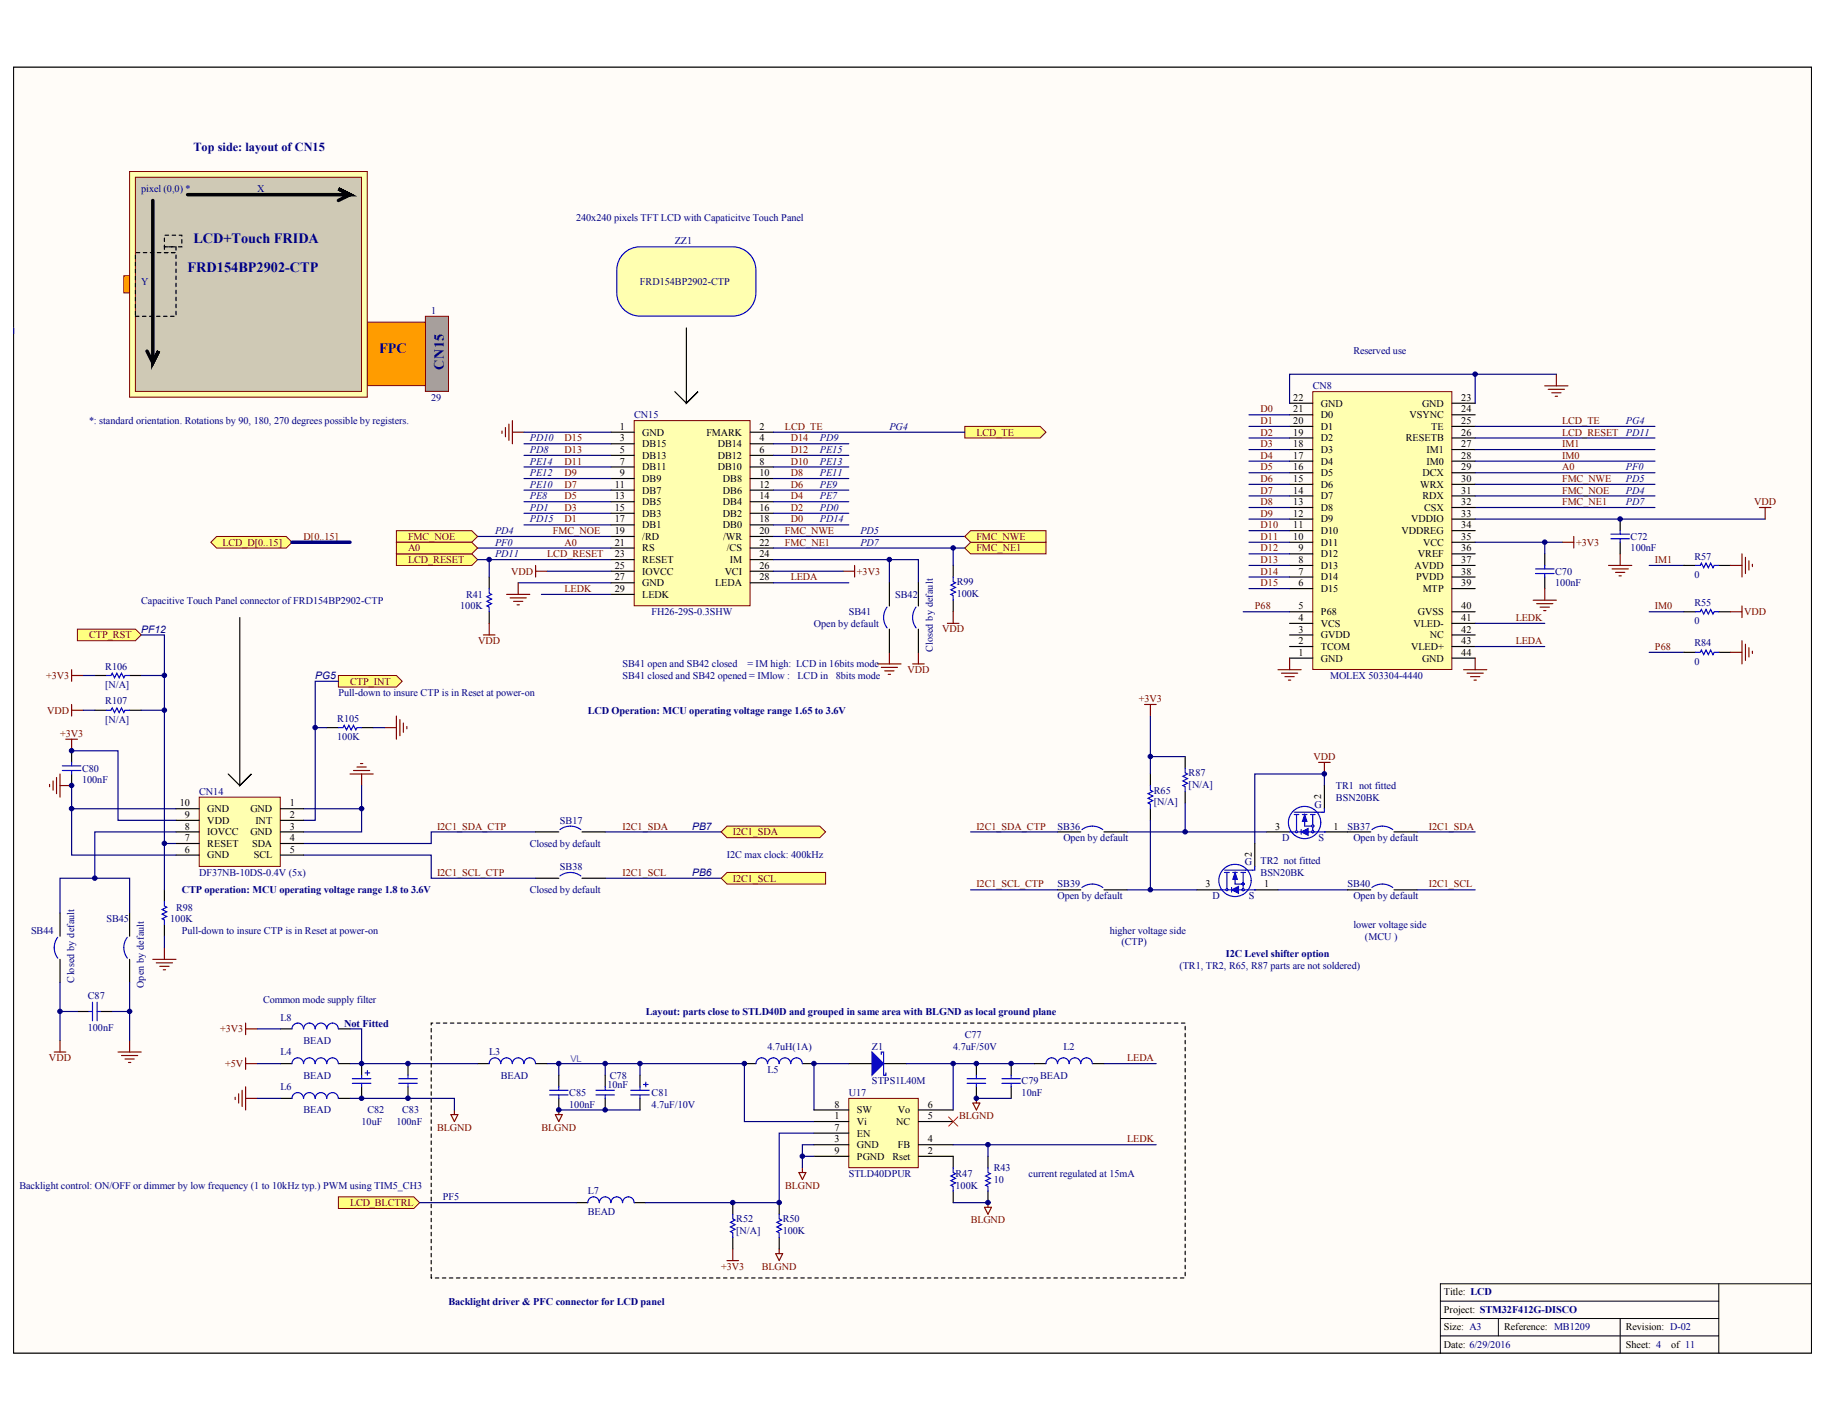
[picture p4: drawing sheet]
<svg xmlns="http://www.w3.org/2000/svg" width="258mm" height="201mm" viewBox="0 0 258 201" stroke-linecap="round" stroke-linejoin="round" font-family="sans-serif">
<defs><g id="words">
<g font-size="2" fill="#000080">
<text x="27.3" y="34.3">LCD+Touch FRIDA</text>
<text x="26.5" y="38.4">FRD154BP2902-CTP</text>
<text x="53.5" y="49.9">FPC</text>
<text x="62.6" y="52.1" transform="rotate(-90 62.6 52.1)">CN15</text>
</g>
<text font-size="1.7" fill="#000080" x="27.3" y="21.3">Top side: layout of CN15</text>
<g font-size="1.5" fill="#000080">
<text x="19.9" y="89.3">PF12</text>
<text x="44.5" y="95.8">PG5</text>
<text x="82.9" y="100.7">LCD Operation: MCU operating voltage range 1.65 to 3.6V</text>
<text x="97.6" y="117.1">PB7</text>
<text x="97.6" y="123.6">PB6</text>
<text x="25.6" y="126.1">CTP operation: MCU operating voltage range 1.8 to 3.6V</text>
<text x="172.9" y="135.1">I2C Level shifter option</text>
<text x="91.1" y="143.2">Layout: parts close to STLD40D and grouped in same area with BLGND as local ground plane</text>
<text x="48.6" y="144.9">Not Fitted</text>
<text x="63.3" y="184.1">Backlight driver &amp; PFC connector for LCD panel</text>
</g>
<g font-size="1.4" fill="#000080">
<text x="19.9" y="27.1">pixel (0,0) *</text>
<text x="36.3" y="27.1">X</text>
<text x="81.3" y="31.2">240x240 pixels TFT LCD with Capaticitve Touch Panel</text>
<text x="95.2" y="34.5">ZZ1</text>
<text x="19.9" y="40.2">Y</text>
<text x="90.3" y="40.2">FRD154BP2902-CTP</text>
<text x="60.8" y="44.3">1</text>
<text x="190.9" y="50">Reserved use</text>
<text x="12.6" y="59.8">*: standard orientation. Rotations by 90, 180, 270 degrees possible by registers.</text>
<text x="60.8" y="56.6">29</text>
<text x="89.5" y="59">CN15</text>
<text x="185.2" y="54.9">CN8</text>
<text x="229.4" y="59.8">PG4</text>
<text x="74.7" y="65.6">PE14</text>
<text x="74.7" y="63.9">PD8</text>
<text x="74.7" y="62.3">PD10</text>
<text x="115.7" y="65.6">PE13</text>
<text x="115.7" y="63.9">PE15</text>
<text x="115.7" y="62.3">PD9</text>
<text x="125.5" y="60.7">PG4</text>
<text x="229.4" y="61.5">PD11</text>
<text x="74.7" y="70.5">PE8</text>
<text x="74.7" y="68.8">PE10</text>
<text x="74.7" y="67.2">PE12</text>
<text x="115.7" y="70.5">PE7</text>
<text x="115.7" y="68.8">PE9</text>
<text x="115.7" y="67.2">PE11</text>
<text x="229.4" y="68">PD5</text>
<text x="229.4" y="69.6">PD4</text>
<text x="229.4" y="71.3">PD7</text>
<text x="229.4" y="66.4">PF0</text>
<text x="69.8" y="75.4">PD4</text>
<text x="69.8" y="77">PF0</text>
<text x="74.7" y="73.7">PD15</text>
<text x="74.7" y="72.1">PD1</text>
<text x="115.7" y="73.7">PD14</text>
<text x="115.7" y="72.1">PD0</text>
<text x="121.4" y="77">PD7</text>
<text x="121.4" y="75.4">PD5</text>
<text x="230" y="76.2">C72</text>
<text x="230" y="77.8">100nF</text>
<text x="69.8" y="78.6">PD11</text>
<text x="135" y="82.6">R99</text>
<text x="219.4" y="81.1">C70</text>
<text x="219.4" y="82.7">100nF</text>
<text x="239" y="79">R57</text>
<text x="239" y="81.6">0</text>
<text x="19.9" y="85.2">Capacitive Touch Panel connector ofFRD154BP2902-CTP</text>
<text x="64.9" y="86">100K</text>
<text x="65.7" y="84.4">R41</text>
<text x="91.9" y="86.8">FH26-29S-0.3SHW</text>
<text x="114.8" y="88.4">Open by default</text>
<text x="119.7" y="86.8">SB41</text>
<text x="126.3" y="84.4">SB42</text>
<text x="135" y="84.2">100K</text>
<text x="239" y="85.5">R55</text>
<text x="239" y="88.1">0</text>
<text x="14.8" y="94.5">R106</text>
<text x="87.8" y="94.2">SB41 open and SB42 closed</text>
<text x="87.8" y="95.8">SB41 closed and SB42 opened = IMlow :</text>
<text x="105.4" y="94.2">= IM high: LCD in 16bits mode</text>
<text x="112.5" y="95.8">LCD in</text>
<text x="117.9" y="95.8">8bits mode</text>
<text x="131.6" y="92.1" transform="rotate(-90 131.6 92.1)">Closed by default</text>
<text x="187.7" y="95.8">MOLEX 503304-4440</text>
<text x="239" y="91.2">R84</text>
<text x="239" y="93.8">0</text>
<text x="14.8" y="97.1">[N/A]</text>
<text x="14.8" y="99.4">R107</text>
<text x="47.6" y="101.9">R105</text>
<text x="47.7" y="98.3">Pull-down to insure CTP is in Reset at power-on</text>
<text x="14.8" y="102">[N/A]</text>
<text x="47.6" y="104.5">100K</text>
<text x="11.6" y="108.9">C80</text>
<text x="11.6" y="110.5">100nF</text>
<text x="28.1" y="112.2">CN14</text>
<text x="162.8" y="112">R65</text>
<text x="162.8" y="113.6">[N/A]</text>
<text x="167.7" y="109.5">R87</text>
<text x="167.7" y="111.2">[N/A]</text>
<text x="185.4" y="113.9">G</text>
<text x="188.5" y="111.3">TR1 not fitted</text>
<text x="188.5" y="113">BSN20BK</text>
<text x="74.7" y="119.5">Closed by default</text>
<text x="79" y="116.2">SB17</text>
<text x="149.2" y="117.1">SB36</text>
<text x="150" y="118.7">Open by default</text>
<text x="180.9" y="118.7">D</text>
<text x="186" y="118.7">S</text>
<text x="190.1" y="117.1">SB37</text>
<text x="190.9" y="118.7">Open by default</text>
<text x="28.1" y="123.6">DF37NB-10DS-0.4V (5x)</text>
<text x="79" y="122.8">SB38</text>
<text x="102.6" y="121.1">I2C max clock: 400kHz</text>
<text x="149.2" y="125.2">SB39</text>
<text x="175.6" y="122.1">G</text>
<text x="177.8" y="122">TR2 not fitted</text>
<text x="177.8" y="123.6">BSN20BK</text>
<text x="190.1" y="125.2">SB40</text>
<text x="4.4" y="131.8">SB44</text>
<text x="15" y="130.1">SB45</text>
<text x="24" y="130.1">100K</text>
<text x="24.8" y="128.5">R98</text>
<text x="25.6" y="131.8">Pull-down to insure CTP is in Reset at power-on</text>
<text x="74.7" y="126">Closed by default</text>
<text x="149.2" y="126.9">Open by default</text>
<text x="156.6" y="131.8">higher voltage side</text>
<text x="171" y="126.9">D</text>
<text x="176.2" y="126.9">S</text>
<text x="190.9" y="131">lower voltage side</text>
<text x="190.9" y="126.9">Open by default</text>
<text x="158.2" y="133.4">(CTP)</text>
<text x="166.4" y="136.7">(TR1, TR2, R65, R87 parts are not soldered)</text>
<text x="192.6" y="132.6">(MCU )</text>
<text x="10.5" y="138.6" transform="rotate(-90 10.5 138.6)">Closed by default</text>
<text x="12.4" y="140.9">C87</text>
<text x="20.3" y="139.5" transform="rotate(-90 20.3 139.5)">Open by default</text>
<text x="37.1" y="141.6">Common mode supply filter</text>
<text x="12.4" y="145.5">100nF</text>
<text x="39.6" y="148.9">L4</text>
<text x="39.6" y="144">L8</text>
<text x="42.8" y="147.3">BEAD</text>
<text x="69" y="148.9">L3</text>
<text x="108.3" y="148.1">4.7uH(1A)</text>
<text x="123" y="148.1">Z1</text>
<text x="134.5" y="148.1">4.7uF/50V</text>
<text x="136.1" y="146.5">C77</text>
<text x="150" y="148.1">L2</text>
<text x="39.6" y="153.8">L6</text>
<text x="42.8" y="152.2">BEAD</text>
<text x="70.6" y="152.2">BEAD</text>
<text x="80.3" y="154.7">C85</text>
<text x="85.7" y="153.5">10nF</text>
<text x="86" y="152.2">C78</text>
<text x="91.9" y="154.7">C81</text>
<text x="108.3" y="151.4">L5</text>
<text x="119.7" y="154.7">U17</text>
<text x="123" y="153">STPS1L40M</text>
<text x="144.1" y="153">C79</text>
<text x="144.1" y="154.7">10nF</text>
<text x="146.7" y="152.2">BEAD</text>
<text x="42.8" y="157.1">BEAD</text>
<text x="51" y="158.7">10uF</text>
<text x="51.8" y="157.1">C82</text>
<text x="55.9" y="158.7">100nF</text>
<text x="56.7" y="157.1">C83</text>
<text x="80.3" y="156.3">100nF</text>
<text x="91.9" y="156.3">4.7uF/10V</text>
<text x="2.7" y="167.7">Backlight control: ON/OFF or dimmer by low frequency (1 to 10kHz typ.) PWM using TIM5_CH3</text>
<text x="119.7" y="166.1">STLD40DPUR</text>
<text x="134.8" y="166.1">R47</text>
<text x="134.8" y="167.7">100K</text>
<text x="140.2" y="165.3">R43</text>
<text x="140.2" y="166.9">10</text>
<text x="145.1" y="166.1">current regulated at 15mA</text>
<text x="62.5" y="169.4">PF5</text>
<text x="82.9" y="168.6">L7</text>
<text x="82.9" y="171.5">BEAD</text>
<text x="103.9" y="172.5">R52</text>
<text x="110.4" y="172.5">R50</text>
<text x="103.9" y="174.1">[N/A]</text>
<text x="110.4" y="174.1">100K</text>
</g>
<g font-size="1.4" fill="#800000">
<text x="177.8" y="58.2">D0</text>
<text x="177.8" y="59.8">D1</text>
<text x="220.4" y="59.8">LCD_TE</text>
<text x="79.6" y="65.6">D11</text>
<text x="79.6" y="63.9">D13</text>
<text x="79.6" y="62.3">D15</text>
<text x="110.7" y="60.7">LCD_TE</text>
<text x="111.6" y="65.6">D10</text>
<text x="111.6" y="63.9">D12</text>
<text x="111.6" y="62.3">D14</text>
<text x="137.7" y="61.5">LCD_TE</text>
<text x="177.8" y="61.5">D2</text>
<text x="177.8" y="63.1">D3</text>
<text x="177.8" y="64.7">D4</text>
<text x="220.4" y="61.5">LCD_RESET</text>
<text x="220.4" y="63.1">IM1</text>
<text x="220.4" y="64.7">IM0</text>
<text x="79.6" y="68.8">D7</text>
<text x="79.6" y="70.5">D5</text>
<text x="79.6" y="67.2">D9</text>
<text x="111.6" y="67.2">D8</text>
<text x="111.6" y="68.8">D6</text>
<text x="111.6" y="70.5">D4</text>
<text x="177.8" y="66.4">D5</text>
<text x="177.8" y="68">D6</text>
<text x="177.8" y="69.6">D7</text>
<text x="177.8" y="71.3">D8</text>
<text x="220.4" y="66.4">A0</text>
<text x="220.4" y="68">FMC_NWE</text>
<text x="220.4" y="69.6">FMC_NOE</text>
<text x="220.4" y="71.3">FMC_NE1</text>
<text x="247.5" y="71.3">VDD</text>
<text x="31.4" y="77">LCD_D[0..15]</text>
<text x="42.8" y="76.2">D[0..15]</text>
<text x="57.6" y="76.2">FMC_NOE</text>
<text x="57.6" y="77.8">A0</text>
<text x="78" y="75.4">FMC_NOE</text>
<text x="79.6" y="72.1">D3</text>
<text x="79.6" y="73.7">D1</text>
<text x="79.6" y="77">A0</text>
<text x="110.7" y="77">FMC_NE1</text>
<text x="110.7" y="75.4">FMC_NWE</text>
<text x="111.6" y="72.1">D2</text>
<text x="111.6" y="73.7">D0</text>
<text x="137.7" y="77.8">FMC_NE1</text>
<text x="137.7" y="76.2">FMC_NWE</text>
<text x="177.8" y="72.9">D9</text>
<text x="177.8" y="74.5">D10</text>
<text x="177.8" y="76.2">D11</text>
<text x="177.8" y="77.8">D12</text>
<text x="222.3" y="77">+3V3</text>
<text x="57.6" y="79.5">LCD_RESET</text>
<text x="72.1" y="81.1">VDD</text>
<text x="77.2" y="78.6">LCD_RESET</text>
<text x="79.6" y="83.5">LEDK</text>
<text x="111.6" y="81.9">LEDA</text>
<text x="120.9" y="81.1">+3V3</text>
<text x="177.8" y="79.5">D13</text>
<text x="177.8" y="81.1">D14</text>
<text x="177.8" y="82.7">D15</text>
<text x="233.5" y="79.5">IM1</text>
<text x="132.9" y="89.2">VDD</text>
<text x="177" y="86">P68</text>
<text x="213.8" y="87.6">LEDK</text>
<text x="233.5" y="86">IM0</text>
<text x="246.1" y="86.8">VDD</text>
<text x="6.5" y="95.8">+3V3</text>
<text x="12.6" y="90.1">CTP_RST</text>
<text x="67.5" y="90.9">VDD</text>
<text x="128" y="95">VDD</text>
<text x="213.8" y="90.9">LEDA</text>
<text x="233.5" y="91.7">P68</text>
<text x="6.7" y="100.7">VDD</text>
<text x="49.4" y="96.6">CTP_INT</text>
<text x="160.7" y="99.1">+3V3</text>
<text x="8.5" y="104">+3V3</text>
<text x="185.3" y="107.2">VDD</text>
<text x="61.6" y="117.1">I2C1_SDA_CTP</text>
<text x="87.8" y="117.1">I2C1_SDA</text>
<text x="103.4" y="117.9">I2C1_SDA</text>
<text x="137.7" y="117.1">I2C1_SDA_CTP</text>
<text x="201.6" y="117.1">I2C1_SDA</text>
<text x="61.6" y="123.6">I2C1_SCL_CTP</text>
<text x="87.8" y="123.6">I2C1_SCL</text>
<text x="103.4" y="124.4">I2C1_SCL</text>
<text x="137.7" y="125.2">I2C1_SCL_CTP</text>
<text x="201.6" y="125.2">I2C1_SCL</text>
<text x="6.9" y="149.7">VDD</text>
<text x="31" y="145.7">+3V3</text>
<text x="159" y="149.8">LEDA</text>
<text x="31.8" y="150.6">+5V</text>
<text x="61.7" y="159.5">BLGND</text>
<text x="76.4" y="159.5">BLGND</text>
<text x="135.3" y="157.9">BLGND</text>
<text x="159" y="161.2">LEDK</text>
<text x="110.8" y="167.7">BLGND</text>
<text x="49.4" y="170.2">LCD_BLCTRL</text>
<text x="136.9" y="172.6">BLGND</text>
<text x="101.7" y="179.2">+3V3</text>
<text x="107.5" y="179.2">BLGND</text>
</g>
<g font-size="1.4">
<text x="182.4" y="58.2">21</text>
<text x="182.4" y="56.6">22</text>
<text x="182.4" y="59.8">20</text>
<text x="186.3" y="59">D0</text>
<text x="186.3" y="57.4">GND</text>
<text x="198.8" y="59">VSYNC</text>
<text x="200.6" y="57.4">GND</text>
<text x="206.1" y="56.6">23</text>
<text x="206.1" y="58.2">24</text>
<text x="206.1" y="59.8">25</text>
<text x="87.4" y="60.7">1</text>
<text x="87.4" y="62.3">3</text>
<text x="87.4" y="63.9">5</text>
<text x="87.4" y="65.6">7</text>
<text x="90.6" y="61.5">GND</text>
<text x="90.6" y="63.1">DB15</text>
<text x="90.6" y="64.7">DB13</text>
<text x="99.6" y="61.5">FMARK</text>
<text x="101.3" y="63.1">DB14</text>
<text x="101.3" y="64.7">DB12</text>
<text x="107.1" y="60.7">2</text>
<text x="107.1" y="62.3">4</text>
<text x="107.1" y="63.9">6</text>
<text x="107.1" y="65.6">8</text>
<text x="182.4" y="61.5">19</text>
<text x="182.4" y="63.1">18</text>
<text x="182.4" y="64.7">17</text>
<text x="186.3" y="60.7">D1</text>
<text x="186.3" y="62.3">D2</text>
<text x="186.3" y="63.9">D3</text>
<text x="186.3" y="65.6">D4</text>
<text x="198.3" y="62.3">RESETB</text>
<text x="201.2" y="63.9">IM1</text>
<text x="201.2" y="65.6">IM0</text>
<text x="201.9" y="60.7">TE</text>
<text x="206.1" y="63.1">27</text>
<text x="206.1" y="64.7">28</text>
<text x="206.1" y="61.5">26</text>
<text x="86.7" y="68.8">11</text>
<text x="86.7" y="70.5">13</text>
<text x="87.4" y="67.2">9</text>
<text x="90.6" y="66.4">DB11</text>
<text x="90.6" y="68">DB9</text>
<text x="90.6" y="69.6">DB7</text>
<text x="90.6" y="71.3">DB5</text>
<text x="101.3" y="66.4">DB10</text>
<text x="102" y="68">DB8</text>
<text x="102" y="69.6">DB6</text>
<text x="102" y="71.3">DB4</text>
<text x="107.1" y="67.2">10</text>
<text x="107.1" y="68.8">12</text>
<text x="107.1" y="70.5">14</text>
<text x="182.4" y="68">15</text>
<text x="182.4" y="69.6">14</text>
<text x="182.4" y="71.3">13</text>
<text x="182.4" y="66.4">16</text>
<text x="186.3" y="68.8">D6</text>
<text x="186.3" y="70.5">D7</text>
<text x="186.3" y="67.2">D5</text>
<text x="200.4" y="68.8">WRX</text>
<text x="200.7" y="67.2">DCX</text>
<text x="200.7" y="70.5">RDX</text>
<text x="206.1" y="66.4">29</text>
<text x="206.1" y="68">30</text>
<text x="206.1" y="69.6">31</text>
<text x="206.1" y="71.3">32</text>
<text x="86.7" y="72.1">15</text>
<text x="86.7" y="73.7">17</text>
<text x="86.7" y="75.4">19</text>
<text x="86.7" y="77">21</text>
<text x="90.6" y="72.9">DB3</text>
<text x="90.6" y="74.5">DB1</text>
<text x="90.6" y="76.2">/RD</text>
<text x="90.6" y="77.8">RS</text>
<text x="102" y="72.9">DB2</text>
<text x="102" y="74.5">DB0</text>
<text x="102" y="76.2">/WR</text>
<text x="102.5" y="77.8">/CS</text>
<text x="107.1" y="72.1">16</text>
<text x="107.1" y="73.7">18</text>
<text x="107.1" y="75.4">20</text>
<text x="107.1" y="77">22</text>
<text x="182.4" y="72.9">12</text>
<text x="182.4" y="74.5">11</text>
<text x="182.4" y="76.2">10</text>
<text x="183.2" y="77.8">9</text>
<text x="186.3" y="72.1">D8</text>
<text x="186.3" y="73.7">D9</text>
<text x="186.3" y="75.4">D10</text>
<text x="186.3" y="77">D11</text>
<text x="197.7" y="75.4">VDDREG</text>
<text x="199.1" y="73.7">VDDIO</text>
<text x="200.8" y="77">VCC</text>
<text x="200.9" y="72.1">CSX</text>
<text x="206.1" y="74.5">34</text>
<text x="206.1" y="72.9">33</text>
<text x="206.1" y="76.2">35</text>
<text x="206.1" y="77.8">36</text>
<text x="86.7" y="78.6">23</text>
<text x="86.7" y="80.3">25</text>
<text x="86.7" y="81.9">27</text>
<text x="86.7" y="83.5">29</text>
<text x="90.6" y="79.5">RESET</text>
<text x="90.6" y="81.1">IOVCC</text>
<text x="90.6" y="82.7">GND</text>
<text x="100.9" y="82.7">LEDA</text>
<text x="102.2" y="81.1">VCI</text>
<text x="103" y="79.5">IM</text>
<text x="107.1" y="78.6">24</text>
<text x="107.1" y="80.3">26</text>
<text x="107.1" y="81.9">28</text>
<text x="183.2" y="81.1">7</text>
<text x="183.2" y="79.5">8</text>
<text x="183.2" y="82.7">6</text>
<text x="186.3" y="81.9">D14</text>
<text x="186.3" y="80.3">D13</text>
<text x="186.3" y="83.5">D15</text>
<text x="186.3" y="78.6">D12</text>
<text x="199.6" y="80.3">AVDD</text>
<text x="199.8" y="81.9">PVDD</text>
<text x="200" y="78.6">VREF</text>
<text x="200.7" y="83.5">MTP</text>
<text x="206.1" y="79.5">37</text>
<text x="206.1" y="81.1">38</text>
<text x="206.1" y="82.7">39</text>
<text x="90.6" y="84.4">LEDK</text>
<text x="183.2" y="86">5</text>
<text x="183.2" y="87.6">4</text>
<text x="183.2" y="89.3">3</text>
<text x="186.3" y="86.8">P68</text>
<text x="186.3" y="88.4">VCS</text>
<text x="199.4" y="88.4">VLED-</text>
<text x="200" y="86.8">GVSS</text>
<text x="206.1" y="87.6">41</text>
<text x="206.1" y="86">40</text>
<text x="206.1" y="89.3">42</text>
<text x="183.2" y="90.9">2</text>
<text x="183.2" y="92.5">1</text>
<text x="186.3" y="91.7">TCOM</text>
<text x="186.3" y="93.3">GND</text>
<text x="186.3" y="90.1">GVDD</text>
<text x="199.1" y="91.7">VLED+</text>
<text x="200.6" y="93.3">GND</text>
<text x="201.7" y="90.1">NC</text>
<text x="206.1" y="92.5">44</text>
<text x="206.1" y="90.9">43</text>
<text x="25.4" y="113.8">10</text>
<text x="40.9" y="113.8">1</text>
<text x="186.4" y="112.8" transform="rotate(-90 186.4 112.8)">2</text>
<text x="26.1" y="115.4">9</text>
<text x="26.1" y="117.1">8</text>
<text x="26.1" y="118.7">7</text>
<text x="29.2" y="114.6">GND</text>
<text x="29.2" y="116.2">VDD</text>
<text x="29.2" y="117.9">IOVCC</text>
<text x="29.2" y="119.5">RESET</text>
<text x="35.3" y="114.6">GND</text>
<text x="35.3" y="117.9">GND</text>
<text x="35.6" y="119.5">SDA</text>
<text x="36" y="116.2">INT</text>
<text x="40.9" y="115.4">2</text>
<text x="40.9" y="117.1">3</text>
<text x="40.9" y="118.7">4</text>
<text x="179.9" y="117.1">3</text>
<text x="188.1" y="117.1">1</text>
<text x="26.1" y="120.3">6</text>
<text x="29.2" y="121.1">GND</text>
<text x="35.8" y="121.1">SCL</text>
<text x="40.9" y="120.3">5</text>
<text x="170.1" y="125.2">3</text>
<text x="176.6" y="121" transform="rotate(-90 176.6 121)">2</text>
<text x="178.3" y="125.2">1</text>
<text x="117.7" y="157.9">1</text>
<text x="117.7" y="161.2">3</text>
<text x="117.7" y="159.6">7</text>
<text x="117.7" y="156.3">8</text>
<text x="120.9" y="158.7">Vi</text>
<text x="120.9" y="160.4">EN</text>
<text x="120.9" y="157.1">SW</text>
<text x="126.4" y="158.7">NC</text>
<text x="126.7" y="157.1">Vo</text>
<text x="130.9" y="161.2">4</text>
<text x="130.9" y="157.9">5</text>
<text x="130.9" y="156.3">6</text>
<text x="117.7" y="162.8">9</text>
<text x="120.9" y="162">GND</text>
<text x="120.9" y="163.7">PGND</text>
<text x="125.9" y="163.7">Rset</text>
<text x="126.7" y="162">FB</text>
<text x="130.9" y="162.8">2</text>
<text x="203.7" y="182.8">Title: LCD</text>
<text x="203.7" y="185.2">Project: STM32F412G-DISCO</text>
<text x="203.7" y="187.7">Size: A3</text>
<text x="203.7" y="190.2">Date: 6/29/2016</text>
<text x="212.2" y="187.7">Reference: MB1209</text>
<text x="229.4" y="190.2">Sheet: 4</text>
<text x="229.4" y="187.7">Revision: D-02</text>
<text x="235.8" y="190.2">of 11</text>
</g>
<text font-size="1.3" fill="#8a20db" x="80.5" y="149.8">VL</text>
</g></defs>
<path d="M1.9 9.5h253.6v181.4h-253.6z" fill="#fffcf8" stroke="#000" stroke-width=".14"/>
<path d="M1.9 46.3v.8M208.1 71.6h25.4" fill="none" stroke="#000080" stroke-width=".16"/>
<path d="M203.2 183.6h39.3M203.2 186.1h39.3M203.2 188.5h39.3M211.4 186.1v2.4M228.6 186.1v4.9M242.5 181.2v9.8M255.6 181.2h-52.4v9.8" fill="none" stroke="#000" stroke-width=".14"/>
<path d="M185.2 55.3h19.6v39.2h-19.6z" fill="#ffffb0" stroke="#800000" stroke-width=".14"/>
<g fill="none" stroke="#000" stroke-width=".16">
<path d="M181.9 58.5h3.3M181.9 56.9h3.3M204.8 58.5h3.3M204.8 56.9h3.3M181.9 79.8h3.3M181.9 74.9h3.3M181.9 63.4h3.3M181.9 65.1h3.3M181.9 66.7h3.3M181.9 68.3h3.3M181.9 70h3.3M181.9 71.6h3.3"/>
<path d="M181.9 73.2h3.3M181.9 60.2h3.3M181.9 76.5h3.3M181.9 78.2h3.3M181.9 61.8h3.3M204.8 79.8h3.3M204.8 74.9h3.3M204.8 63.4h3.3M204.8 65.1h3.3M204.8 66.7h3.3M204.8 68.3h3.3M204.8 70h3.3"/>
<path d="M204.8 71.6h3.3M204.8 73.2h3.3M204.8 60.2h3.3M204.8 76.5h3.3M204.8 78.2h3.3M204.8 61.8h3.3M181.9 88h3.3M181.9 86.3h3.3M181.9 81.4h3.3M181.9 92.9h3.3M181.9 91.2h3.3M181.9 83.1h3.3"/>
<path d="M181.9 89.6h3.3M204.8 88h3.3M204.8 86.3h3.3M204.8 81.4h3.3M204.8 92.9h3.3M204.8 91.2h3.3M204.8 83.1h3.3M204.8 89.6h3.3"/>
</g>
<path d="M208.1 52.8h-26.2v4.1M219.6 52.8h-11.5v4.1M208.1 66.7h25.4M208.1 68.3h25.4M208.1 70h25.4M208.1 61.8h25.4M208.1 73.2h40.9M208.1 60.2h25.4" fill="none" stroke="#000080" stroke-width=".16"/>
<g fill="none" stroke="#800000" stroke-width=".16">
<path d="M217.9 54.4h3.3M218.4 54.9h2.3M218.9 55.4h1.3M219.4 55.9h.3M219.6 52.8v1.6M220.4 76.5h1.6M222 75.7v1.6M248.2 71.6h1.6M249 71.6v1.6M180.3 94.5h3.3M180.8 95h2.3M181.3 95.5h1.3"/>
<path d="M181.8 96h.3M181.9 92.9v1.6M206.5 94.5h3.2M207 95h2.3M207.5 95.5h1.3M207.9 96h.4M208.1 92.9v1.6"/>
</g>
<path d="M47.7 168.9h10.7l.8 .8-.8 .8h-10.7z" fill-rule="evenodd" fill="#ffff80" stroke="#800000" stroke-width=".14"/>
<g fill="none" stroke="#000" stroke-width=".16">
<path d="M217.9 78.2v1.6M228.6 73.2v1.7M228.6 76.5v1.7M237.6 79.8h1.6M242.5 79.8h1.6M217.9 81.4v1.7M237.6 86.3h1.6M237.6 92.1h1.6M242.5 86.3h1.6M242.5 92.1h1.6M90.3 151.7v1.7M90.3 155v1.6"/>
<path d="M105 150.1h1.6M113.2 150.1h1.6M119.7 150.1h3.3M124.7 150.1h3.2M137.7 150.1v1.6M137.7 153.4v1.6M134.5 163.2v1.6M134.5 168.1v1.6M139.4 163.2v1.6M139.4 168.1v1.6"/>
</g>
<g fill="none" stroke="#00f" stroke-width=".16">
<path d="M217.9 79.8v.5M227.3 76h2.6M227.3 75.4h2.6M228.6 74.9v.5M228.6 76v.5M239.2 79.8h.7l.1-.3 .3 .6 .4-.6 .3 .6 .3-.6 .4 .6 .1-.3h.7M216.6 80.9h2.6M216.6 80.3h2.6M217.9 80.9v.5M239.2 86.3h.7l.1-.3 .3 .7 .4-.7 .3 .7 .3-.7 .4 .7 .1-.4h.7M239.2 92.1h.7l.1-.4 .3 .7 .4-.7 .3 .7 .3-.7 .4 .7 .1-.3h.7M89 153.9h2.6"/>
<path d="M89 154.5h2.6M90.3 153.4v.5M90.3 154.5v.5M90.8 153h.6M91.1 152.7v.7M109.9 150.1a.82 .82 0 0 0-.8-.8 .82 .82 0 0 0-.8 .8 .81 .81 0 0 0-.8-.8 .81 .81 0 0 0-.8 .8M113.2 150.1a.82 .82 0 0 0-.8-.8 .82 .82 0 0 0-.9 .8 .81 .81 0 0 0-.8-.8 .81 .81 0 0 0-.8 .8M124.3 148.8v-.3h.4v3.2h.3v-.3M136.4 152.9h2.7M136.4 152.2h2.7M137.7 151.7v.5M137.7 152.9v.5"/>
<path d="M134.5 164.8v.7l.3 .1-.7 .3 .7 .4-.7 .3 .7 .3-.7 .4 .4 .1v.7M139.4 164.8v.7l.3 .1-.6 .3 .6 .4-.6 .3 .6 .3-.6 .4 .3 .1v.7"/>
</g>
<g fill="none" stroke="#800000" stroke-width=".16">
<path d="M226.9 79.8h3.3M228.6 78.2v1.6M244.1 79.8h1.6M245.7 78.2v3.2M246.2 78.6v2.3M246.7 79.1v1.3M247.2 79.6v.4M216.3 84.7h3.3M216.8 85.2h2.3M217.3 85.7h1.3M217.8 86.2h.3M217.9 83.1v1.6"/>
<path d="M227.4 80.3h2.3M227.9 80.8h1.3M228.4 81.3h.3M244.1 92.1h1.6M244.1 86.3h1.6M245.7 85.5v1.6M245.7 90.4v3.3M246.2 90.9v2.3M246.7 91.4v1.3M247.2 91.9v.3M78.3 157.3h1l-.5 1zM78.8 156.6v.7"/>
<path d="M137.3 155.6h.9l-.5 1zM137.7 155v.6M112.7 165.5h1l-.5 .9zM113.2 164.8v.7M138.9 170.4h1l-.5 .9zM139.4 169.7v.7"/>
</g>
<g fill="none" stroke="#000080" stroke-width=".16">
<path d="M176.2 58.5h5.7M176.2 76.5h5.7M176.2 71.6h5.7M176.2 73.2h5.7M176.2 74.9h5.7M176.2 78.2h5.7M176.2 79.8h5.7M176.2 60.2h5.7M176.2 61.8h5.7M176.2 63.4h5.7M176.2 65.1h5.7M176.2 66.7h5.7"/>
<path d="M176.2 68.3h5.7M176.2 70h5.7M208.1 76.5h12.3M208.1 63.4h25.4M208.1 65.1h25.4M217.9 76.5v1.7M232.7 79.8h4.9M175.4 86.3h6.5M176.2 81.4h5.7M176.2 83.1h5.7M232.7 86.3h4.9M232.7 92.1h4.9"/>
<path d="M90.3 151.7v-1.6h14.7v8.2h9.8M119.7 150.1h-4.9v6.5M127.9 150.1h6.6v6.5M134.5 169.7h4.9"/>
</g>
<path d="M123 148.5l1.7 1.6-1.7 1.6z" fill="#00f" stroke="#00f" stroke-width=".16"/>
<path d="M119.7 155h9.8v9.8h-9.8z" fill="#ffffb0" stroke="#800000" stroke-width=".14"/>
<g fill="none" stroke="#000" stroke-width=".16">
<path d="M10.1 105.9v1.7M10.1 109.2v1.7M149.2 117.4h3.3M155.7 117.4h3.3M178.7 117.4h3.2M186.8 117.4h3.3M186.8 110.9v3.2M149.2 125.6h3.3M155.7 125.6h3.3M39.6 150.1h1.6M39.6 155h1.6M47.7 150.1h1.7"/>
<path d="M47.7 155h1.7M51 150.1v1.6M51 153.4v1.6M57.6 150.1v1.6M57.6 153.4v1.6M67.4 150.1h1.6M75.6 150.1h1.6M78.8 151.7v1.7M78.8 155v1.6M85.4 151.7v1.7M85.4 155v1.6M114.8 158.3h4.9"/>
<path d="M114.8 156.6h4.9M114.8 159.9h4.9M129.6 158.3h4.9M129.6 156.6h4.9M142.7 150.1v1.6M142.7 153.4v1.6M145.9 150.1h1.7M154.1 150.1h1.6M81.3 169.7h1.6M89.5 169.7h1.6M103.4 169.7v1.6M103.4 174.6v1.6"/>
<path d="M109.9 169.7v1.6M109.9 174.6v1.6M114.8 163.2h4.9M114.8 161.5h4.9M129.6 163.2h4.9M129.6 161.5h4.9"/>
</g>
<g fill="none" stroke="#000080" stroke-width=".16">
<path d="M208.1 91.2h9.8M208.1 88h9.8M51 110.9v3.2M186.8 110.9v-1.7h-9.8v9.8M36.3 155h3.3M36.3 150.1h3.3M49.4 155h14.7v1.6M49.4 150.1h18M77.2 150.1h1.6M78.8 156.6h11.5M85.4 150.1v1.6M90.3 150.1h-11.5v1.6"/>
<path d="M114.8 159.9h-4.9v9.8h-18.8M134.5 150.1h11.4M137.7 155h5M155.7 150.1h7.4M59.2 169.7h22.1M113.2 163.2h1.6M114.8 161.5h-1.6v3.3M134.5 161.5h28.6M139.4 161.5v1.7"/>
</g>
<g fill="none" stroke="#00f" stroke-width=".16">
<path d="M8.8 108.1h2.6M8.8 108.7h2.6M10.1 107.6v.5M10.1 108.7v.5M152.6 117.1a2.45 2.45 0 0 1 3 0M181.9 117.4h1M182.6 114.6h2.9M182.6 114.9h.6M183.6 117.4h1.6M183.6 117.1v.6M183.7 114.9h.7M184.1 114.9v1.7h1.1v-1.7"/>
<path d="M184.9 114.9h.6M186.8 117.4h.1M186.8 114.1v.5h-.3M152.6 125.2a2.45 2.45 0 0 1 3 0M44.5 150.1a.82 .82 0 0 0-.9-.8 .82 .82 0 0 0-.8 .8 .81 .81 0 0 0-.8-.8 .81 .81 0 0 0-.8 .8M44.5 155a.82 .82 0 0 0-.9-.8 .82 .82 0 0 0-.8 .8 .81 .81 0 0 0-.8-.8 .81 .81 0 0 0-.8 .8M47.7 150.1a.82 .82 0 0 0-.8-.8 .82 .82 0 0 0-.8 .8 .81 .81 0 0 0-.8-.8 .81 .81 0 0 0-.8 .8M47.7 155a.82 .82 0 0 0-.8-.8 .82 .82 0 0 0-.8 .8 .81 .81 0 0 0-.8-.8 .81 .81 0 0 0-.8 .8M49.7 152.2h2.6M49.7 152.9h2.6M51 151.7v.5M51 152.9v.5"/>
<path d="M51.5 151.4h.7M51.8 151.1v.6M56.2 152.2h2.7M56.2 152.9h2.7M57.6 151.7v.5M57.6 152.9v.5M72.3 150.1a.82 .82 0 0 0-.8-.8 .82 .82 0 0 0-.9 .8 .81 .81 0 0 0-.8-.8 .81 .81 0 0 0-.8 .8M75.5 150.1a.82 .82 0 0 0-.8-.8 .82 .82 0 0 0-.8 .8 .81 .81 0 0 0-.8-.8 .81 .81 0 0 0-.8 .8M77.5 153.9h2.6M77.5 154.5h2.6M78.8 153.4v.5M78.8 154.5v.5"/>
<path d="M84.1 153.9h2.6M84.1 154.5h2.6M85.4 153.4v.5M85.4 154.5v.5M141.3 152.2h2.7M141.3 152.9h2.7M142.7 151.7v.5M142.7 152.9v.5M150.8 150.1a.82 .82 0 0 0-.8-.8 .82 .82 0 0 0-.8 .8 .81 .81 0 0 0-.8-.8 .81 .81 0 0 0-.8 .8M154.1 150.1a.82 .82 0 0 0-.8-.8 .82 .82 0 0 0-.8 .8 .81 .81 0 0 0-.9-.8 .81 .81 0 0 0-.8 .8M84.5 169.7a.81 .81 0 0 0-.8-.8 .81 .81 0 0 0-.8 .8M89.5 169.7a.82 .82 0 0 0-.9-.8 .82 .82 0 0 0-.8 .8 .82 .82 0 0 0-.8-.8 .82 .82 0 0 0-.8 .8 .81 .81 0 0 0-.8-.8 .81 .81 0 0 0-.8 .8"/>
<path d="M103.4 171.3v.7l.3 .2-.7 .3 .7 .3-.7 .3 .7 .4-.7 .3 .4 .2v.6M109.9 171.3v.7l.4 .2-.7 .3 .7 .3-.7 .3 .7 .4-.7 .3 .3 .2v.6"/>
<circle cx="184" cy="116.1" r="2.28"/>
</g>
<path d="M133.8 157.6l1.3 1.3M135.1 157.6l-1.3 1.3" fill="none" stroke="#f00" stroke-width=".14"/>
<g fill="none" stroke="#800000" stroke-width=".16">
<path d="M71.8 59.8v2.3M72.3 59.4v3.2M70.8 60.8v.4M71.3 60.3v1.3M72.3 61h1.6M75.6 79.8v1.6M120.6 79.8v1.6M75.6 80.6h1.6M118.9 80.6h1.7M7 110.7v.3M7.5 110.2v1.3M8 109.7v2.3"/>
<path d="M8.5 109.2v3.3M8.5 110.9h1.6M9.3 104.3h1.6M10.1 104.3v1.6M49.4 109.2h3.2M49.9 108.7h2.3M50.4 108.2h1.3M50.8 107.7h.4M51 109.2v1.7M186 107.6h1.7M186.8 107.6v1.6M33.2 154.8v.4"/>
<path d="M33.7 154.3v1.3M34.2 153.9v2.2M34.6 149.3v1.6M34.6 153.4v3.2M34.6 150.1h1.7M34.6 155h1.7M63.6 157.3h1l-.5 1zM64.1 156.6v.7M102.6 177.9h1.6M103.4 176.2v1.7M109.4 176.9h1l-.5 1zM109.9 176.2v.7"/>
</g>
<path d="M60.8 180.3v-35.9h106.4v35.9h-106.4" fill="none" stroke="#000" stroke-width=".16" stroke-dasharray=".5 .5"/>
<g fill="#00f" stroke="#00f" stroke-width=".14">
<path d="M184.1 114.9l.3 1h-.7z"/>
<path d="M183.6 117.4l.9-.5v1z"/>
</g>
<circle cx="185.2" cy="116.6" r=".15" fill="#c0c0c0" stroke="#00f" stroke-width=".14"/>
<path d="M185.5 114.6h1" fill="none" stroke="#00f" stroke-width=".16"/>
<circle cx="185.2" cy="117.4" r=".15" fill="#c0c0c0" stroke="#00f" stroke-width=".14"/>
<path d="M182.9 114.9v2.5h.7M185.2 116.6v.8h1.6" fill="none" stroke="#00f" stroke-width=".16"/>
<g fill="#c0c0c0" stroke="#00f" stroke-width=".14">
<circle cx="182.9" cy="117.4" r=".15"/>
<circle cx="185.2" cy="117.4" r=".15"/>
<circle cx="185.2" cy="116.6" r=".15"/>
</g>
<path d="M177 119v3.3M168.8 125.6h3.3M177 125.6h3.3" fill="none" stroke="#000" stroke-width=".16"/>
<g fill="none" stroke="#00f" stroke-width=".16">
<path d="M172.1 125.6h1M172.8 122.8h2.9M172.8 123.1h.6M173.7 125.6h1.7M173.7 125.2v.7M173.9 123.1h.7M174.2 123.1v1.6h1.2v-1.6M175.1 123.1h.6M177 125.6h.1M177 122.3v.5h-.3"/>
<circle cx="174.2" cy="124.2" r="2.28"/>
</g>
<g fill="#00f" stroke="#00f" stroke-width=".14">
<path d="M174.2 123.1l.4 1h-.7z"/>
<path d="M173.7 125.6l1-.5v1z"/>
</g>
<circle cx="175.4" cy="124.7" r=".15" fill="#c0c0c0" stroke="#00f" stroke-width=".14"/>
<path d="M175.7 122.8h1" fill="none" stroke="#00f" stroke-width=".16"/>
<circle cx="175.4" cy="125.5" r=".15" fill="#c0c0c0" stroke="#00f" stroke-width=".14"/>
<path d="M173.1 123.1v2.5h.6M175.4 124.7v.9h1.6" fill="none" stroke="#00f" stroke-width=".16"/>
<g fill="#c0c0c0" stroke="#00f" stroke-width=".14">
<circle cx="173.1" cy="125.5" r=".15"/>
<circle cx="175.4" cy="125.5" r=".15"/>
<circle cx="175.4" cy="124.7" r=".15"/>
</g>
<path d="M75.6 117.4h-14.8v1.6h-18M85.4 117.4h16.3M136.9 117.4h12.3M199.9 117.4h8.2M85.4 123.9h16.3M136.9 125.6h12.3M180.3 125.6h9.8M199.9 125.6h8.2" fill="none" stroke="#000080" stroke-width=".16"/>
<path d="M75.6 117.4h3.2M82.1 117.4h3.3M190.1 117.4h3.3M196.7 117.4h3.2M75.6 123.9h3.2M82.1 123.9h3.3M190.1 125.6h3.3M196.7 125.6h3.2" fill="none" stroke="#000" stroke-width=".16"/>
<path d="M79 117.1a2.45 2.45 0 0 1 2.9 0M193.5 117.1a2.45 2.45 0 0 1 3 0M79 123.6a2.45 2.45 0 0 1 2.9 0M193.5 125.2a2.45 2.45 0 0 1 3 0" fill="none" stroke="#00f" stroke-width=".16"/>
<g fill="#ffff80" stroke="#800000" stroke-width=".14">
<path d="M101.7 117.4l.9-.8h13.1l.8 .8-.8 .8h-13.1z" fill-rule="evenodd"/>
<path d="M101.7 123.9l.9-.8h13.9v1.6h-13.9z" fill-rule="evenodd"/>
<path d="M47.7 95.3h8.2l.8 .8-.8 .9h-8.2z" fill-rule="evenodd"/>
</g>
<path d="M47.7 96.1h-3.2v19.7h-1.7M10.1 105.9h6.5v9.9h8.2M10.1 110.9v9.8h14.7M10.1 114.1h14.7M42.8 114.1h8.2v3.3h-8.2" fill="none" stroke="#000080" stroke-width=".16"/>
<path d="M10.9 88.8h8.2l.8 .8-.8 .8h-8.2z" fill-rule="evenodd" fill="#ffff80" stroke="#800000" stroke-width=".14"/>
<path d="M19.9 89.6h3.3v29.4h1.6M23.2 119v6.6M23.2 132.1v1.6M42.8 120.7h18v3.2h14.8" fill="none" stroke="#000080" stroke-width=".16"/>
<path d="M23.2 125.6v1.6M23.2 130.5v1.6" fill="none" stroke="#000" stroke-width=".16"/>
<path d="M23.2 127.2v.7l.3 .1-.6 .3 .6 .4-.6 .3 .6 .3-.6 .4 .3 .1v.7" fill="none" stroke="#00f" stroke-width=".16"/>
<path d="M21.6 135.4h3.2M22 135.9h2.3M22.5 136.4h1.3M23 136.8h.4M23.2 133.7v1.7" fill="none" stroke="#800000" stroke-width=".16"/>
<path d="M89.5 59.4h16.3v26.1h-16.3z" fill="#ffffb0" stroke="#800000" stroke-width=".14"/>
<g fill="none" stroke="#000" stroke-width=".16">
<path d="M86.2 61h3.3M86.2 62.6h3.3M86.2 64.3h3.3M86.2 65.9h3.3M86.2 67.5h3.3M86.2 69.2h3.3M86.2 70.8h3.3M86.2 72.4h3.3M86.2 74.1h3.3M86.2 75.7h3.3M86.2 77.3h3.3M86.2 79h3.3"/>
<path d="M105.8 61h3.3M105.8 62.6h3.3M105.8 64.3h3.3M105.8 65.9h3.3M105.8 67.5h3.3M105.8 69.2h3.3M105.8 70.8h3.3M105.8 72.4h3.3M105.8 74.1h3.3M105.8 75.7h3.3M105.8 77.3h3.3M105.8 79h3.3"/>
<path d="M86.2 80.6h3.3M86.2 82.2h3.3M86.2 83.9h3.3M105.8 80.6h3.3M105.8 82.2h3.3"/>
</g>
<g fill="none" stroke="#000080" stroke-width=".16">
<path d="M67.4 75.7h18.8M67.4 77.3h18.8M73.9 62.6h12.3M73.9 64.3h12.3M73.9 65.9h12.3M73.9 67.5h12.3M73.9 69.2h12.3M73.9 70.8h12.3M73.9 72.4h12.3M73.9 74.1h12.3M73.9 61h12.3M109.1 62.6h10.6"/>
<path d="M109.1 64.3h10.6M109.1 65.9h10.6M109.1 67.5h10.6M109.1 69.2h10.6M109.1 70.8h10.6M109.1 72.4h10.6M109.1 74.1h10.6M109.1 75.7h27M109.1 77.3h27M73.1 82.2h13.1M76.4 83.9h9.8M77.2 80.6h9"/>
<path d="M109.1 80.6h9.8M109.1 82.2h10.6"/>
</g>
<path d="M71.5 83.9h3.2M72 84.4h2.2M72.4 84.9h1.4M72.9 85.3h.4M73.1 82.2v1.7M123.8 93.7h3.3M124.3 94.2h2.3M124.8 94.7h1.3M125.3 95.2h.3M125.5 92.1v1.6" fill="none" stroke="#800000" stroke-width=".16"/>
<path d="M60 44.6h3.3v10.6h-3.3z" fill="#aa9c97" stroke="#800000" stroke-width=".14"/>
<path d="M51.8 45.5h8.2v8.9h-8.2z" fill="#ff9c00" stroke="#800000" stroke-width=".14"/>
<path d="M18.3 24.2h33.5v31.9h-33.5z" fill="#ffffb0" stroke="#800000" stroke-width=".14"/>
<path d="M19.1 25h31.9v30.2h-31.9z" fill="#cfc9b5" stroke="#800000" stroke-width=".14"/>
<path d="M88 35.8a3.3 3.3 0 0 1 2.3-1h13.1a3.3 3.3 0 0 1 3.2 3.3v3.2a3.3 3.3 0 0 1-3.2 3.3h-13.1a3.3 3.3 0 0 1-3.3-3.3v-3.2a3.3 3.3 0 0 1 1-2.3z" fill="#ffffb0" stroke="#00f" stroke-width=".16"/>
<path d="M96.8 46.3v10.6l1.7-1.6-1.7 1.6-1.6-1.6M33.8 87.1v23.8l1.7-1.7-1.7 1.7-1.6-1.7" fill="none" stroke="#000" stroke-width=".16"/>
<path d="M29.7 76.5l.9-.8h9.8l.8 .8-.8 .8h-9.8z" fill-rule="evenodd" fill="#ffff80" stroke="#800000" stroke-width=".14"/>
<path d="M41.2 76.5h8.2" fill="none" stroke="#000080" stroke-width=".49"/>
<path d="M136.1 60.2h10.6l.9 .8-.9 .8h-10.6z" fill-rule="evenodd" fill="#ffff80" stroke="#800000" stroke-width=".14"/>
<path d="M109.1 61h27" fill="none" stroke="#000080" stroke-width=".16"/>
<path d="M55.9 78.2h10.7l.8 .8-.8 .8h-10.7z" fill-rule="evenodd" fill="#ffff80" stroke="#800000" stroke-width=".14"/>
<path d="M67.4 79h18.8M69 79v2.4" fill="none" stroke="#000080" stroke-width=".16"/>
<path d="M69 81.4v1.7M69 86.3v1.7" fill="none" stroke="#000" stroke-width=".16"/>
<path d="M69 83.1v.6l.3 .2-.6 .3 .6 .3-.6 .4 .6 .3-.6 .3 .3 .2v.6" fill="none" stroke="#00f" stroke-width=".16"/>
<path d="M68.2 89.6h1.6M69 88v1.6" fill="none" stroke="#800000" stroke-width=".16"/>
<path d="M136.1 77.3l.8-.8h10.7v1.7h-10.7z" fill-rule="evenodd" fill="#ffff80" stroke="#800000" stroke-width=".14"/>
<path d="M134.5 79.8v1.6M134.5 84.7v1.6" fill="none" stroke="#000" stroke-width=".16"/>
<path d="M134.5 81.4v.7l.3 .1-.7 .4 .7 .3-.7 .3 .7 .3-.7 .4 .4 .1v.7" fill="none" stroke="#00f" stroke-width=".16"/>
<path d="M133.7 88h1.6M134.5 86.3v1.7" fill="none" stroke="#800000" stroke-width=".16"/>
<path d="M136.1 75.7l.8-.8h10.7v1.6h-10.7z" fill-rule="evenodd" fill="#ffff80" stroke="#800000" stroke-width=".14"/>
<path d="M109.1 79h16.4v3.2M134.5 77.3v2.5" fill="none" stroke="#000080" stroke-width=".16"/>
<g fill="#ffff80" stroke="#800000" stroke-width=".14">
<path d="M55.9 74.9h10.7l.8 .8-.8 .8h-10.7z" fill-rule="evenodd"/>
<path d="M55.9 76.5h10.7l.8 .8-.8 .9h-10.7z" fill-rule="evenodd"/>
</g>
<path d="M21.6 28.3v22.9l.8-1.7-.8 1.7-.9-1.7M26.5 27.5h22.9l-1.7-.8 1.7 .8-1.7 .8" fill="none" stroke="#000" stroke-width=".49"/>
<g fill="none" stroke="#000" stroke-width=".16">
<path d="M125.5 82.2v3.3M125.5 88.8v3.3M129.6 82.2v3.3M129.6 88.8v3.3M162.3 109.2v1.7M162.3 114.1v1.7M167.2 106.8v1.6M167.2 111.7v1.6M8.5 128.8v3.3M8.5 135.4v3.2M18.3 128.8v3.3M18.3 135.4v3.2"/>
<path d="M39.6 145.2h1.6M47.7 145.2h1.7"/>
</g>
<path d="M125.1 85.7a2.43 2.43 0 0 0 .1 2.9M129.2 85.7a2.43 2.43 0 0 0 0 2.9M162.3 110.9v.6l.3 .2-.6 .3 .6 .3-.6 .4 .6 .3-.6 .3 .3 .2v.6M167.2 108.4v.7l.3 .1-.6 .3 .6 .4-.6 .3 .6 .3-.6 .4 .3 .1v.7M8.1 132.3a2.43 2.43 0 0 0 .1 2.9M18 132.3a2.43 2.43 0 0 0 0 2.9M44.5 145.2a.82 .82 0 0 0-.9-.8 .82 .82 0 0 0-.8 .8 .81 .81 0 0 0-.8-.8 .81 .81 0 0 0-.8 .8M47.7 145.2a.82 .82 0 0 0-.8-.8 .82 .82 0 0 0-.8 .8 .81 .81 0 0 0-.8-.8 .81 .81 0 0 0-.8 .8" fill="none" stroke="#00f" stroke-width=".16"/>
<path d="M125.5 79h4.1v3.2M159 117.4h19.7M162.3 101v5.8h4.9M162.3 106.8v2.4M162.3 115.8v9.8M167.2 113.3v4.1M159 125.6h9.8M36.3 145.2h3.3M49.4 145.2h1.6v4.9" fill="none" stroke="#000080" stroke-width=".16"/>
<path d="M128.7 93.7h1.7M129.6 92.1v1.6M161.5 99.4h1.6M162.3 99.4v1.6M7.6 148.5h1.7M8.5 146.8v1.7M34.6 144.4v1.6M34.6 145.2h1.7" fill="none" stroke="#800000" stroke-width=".16"/>
<path d="M28.1 112.5h11.4v9.8h-11.4z" fill="#ffffb0" stroke="#800000" stroke-width=".14"/>
<g fill="none" stroke="#000" stroke-width=".16">
<path d="M24.8 114.1h3.3M24.8 115.8h3.3M24.8 117.4h3.3M24.8 119h3.3M39.6 114.1h3.2M39.6 115.8h3.2M39.6 117.4h3.2M39.6 119h3.2M46.1 102.7h1.6M51 102.7h1.6M24.8 120.7h3.3M39.6 120.7h3.2"/>
<path d="M10.9 142.7h1.7M14.2 142.7h1.6"/>
</g>
<path d="M24.8 117.4h-11.4v6.5h-4.9v4.9M44.5 102.7h1.6M52.6 102.7h1.7M8.5 138.6v8.2M13.4 123.9h4.9v4.9M18.3 138.6v8.2M8.5 142.7h2.4M15.8 142.7h2.5" fill="none" stroke="#000080" stroke-width=".16"/>
<path d="M54.3 102.7h1.6M55.9 101v3.3M56.4 101.5v2.3M56.9 102v1.3M57.4 102.5v.3M16.6 148.5h3.3M17.1 148.9h2.3M17.6 149.4h1.3M18.1 149.9h.3M18.3 146.8v1.7" fill="none" stroke="#800000" stroke-width=".16"/>
<path d="M47.7 102.7h.7l.2-.3 .3 .6 .3-.6 .3 .6 .4-.6 .3 .6 .2-.3h.6M12.6 142.7h.4M13 141.4v2.6M13.7 141.4v2.6M13.7 142.7h.5" fill="none" stroke="#00f" stroke-width=".16"/>
<path d="M17.5 38.9h.8v2.4h-.8z" fill="#ff9c00" stroke="#800000" stroke-width=".14"/>
<path d="M23.2 35.6h1.6v-.8h-1.6v.8M23.2 34.8h2.4v-1.6h-2.4v1.6M19.1 44.6h5.7v-9h-5.7v9" fill="none" stroke="#000" stroke-width=".16" stroke-dasharray=".5 .5"/>
<path d="M13.4 95.3h1.6M18.3 95.3h1.6M13.4 100.2h1.6M18.3 100.2h1.6" fill="none" stroke="#000" stroke-width=".16"/>
<path d="M15 95.3h.7l.1-.3 .4 .6 .3-.6 .3 .6 .3-.6 .4 .6 .1-.3h.7M15 100.2h.7l.1-.3 .4 .7 .3-.7 .3 .7 .3-.7 .4 .7 .1-.4h.7" fill="none" stroke="#00f" stroke-width=".16"/>
<path d="M11.7 95.3h1.7M19.9 95.3h3.3M11.7 100.2h1.7M19.9 100.2h3.3" fill="none" stroke="#000080" stroke-width=".16"/>
<path d="M10.1 94.5v1.6M10.1 99.4v1.6M10.1 95.3h1.6M10.1 100.2h1.6" fill="none" stroke="#800000" stroke-width=".16"/>
<g fill="#000080" stroke="#000080" stroke-width=".14">
<circle cx="8.5" cy="142.7" r=".31"/>
<circle cx="10.1" cy="114.1" r=".31"/>
<circle cx="10.1" cy="110.8" r=".31"/>
<circle cx="10.1" cy="105.9" r=".31"/>
<circle cx="13.4" cy="123.9" r=".31"/>
<circle cx="18.3" cy="142.7" r=".31"/>
<circle cx="23.2" cy="119" r=".31"/>
<circle cx="23.2" cy="100.2" r=".31"/>
<circle cx="23.2" cy="95.3" r=".31"/>
<circle cx="44.5" cy="102.7" r=".31"/>
<circle cx="51" cy="155" r=".31"/>
<circle cx="51" cy="150.1" r=".31"/>
<circle cx="51" cy="114.1" r=".31"/>
<circle cx="57.6" cy="155" r=".31"/>
<circle cx="57.6" cy="150.1" r=".32"/>
<circle cx="69" cy="79" r=".31"/>
<circle cx="78.8" cy="156.6" r=".31"/>
<circle cx="78.8" cy="150.1" r=".31"/>
<circle cx="85.4" cy="156.6" r=".32"/>
<circle cx="85.4" cy="150.1" r=".32"/>
<circle cx="90.3" cy="150.1" r=".31"/>
<circle cx="103.4" cy="169.7" r=".31"/>
<circle cx="105" cy="150.1" r=".31"/>
<circle cx="109.9" cy="169.7" r=".31"/>
<circle cx="113.2" cy="163.2" r=".31"/>
<circle cx="114.8" cy="150.1" r=".32"/>
<circle cx="125.5" cy="79" r=".32"/>
<circle cx="134.5" cy="150.1" r=".31"/>
<circle cx="134.5" cy="77.3" r=".31"/>
<circle cx="137.7" cy="155" r=".31"/>
<circle cx="137.7" cy="150.1" r=".31"/>
<circle cx="139.4" cy="169.7" r=".31"/>
<circle cx="139.4" cy="161.5" r=".31"/>
<circle cx="142.6" cy="150.1" r=".32"/>
<circle cx="162.3" cy="125.6" r=".31"/>
<circle cx="162.3" cy="106.7" r=".31"/>
<circle cx="167.2" cy="117.4" r=".31"/>
<circle cx="186.8" cy="109.2" r=".31"/>
<circle cx="208.1" cy="52.8" r=".31"/>
<circle cx="217.9" cy="76.5" r=".31"/>
<circle cx="228.6" cy="73.2" r=".31"/>
</g>
<use href="#words"/>
</svg>
